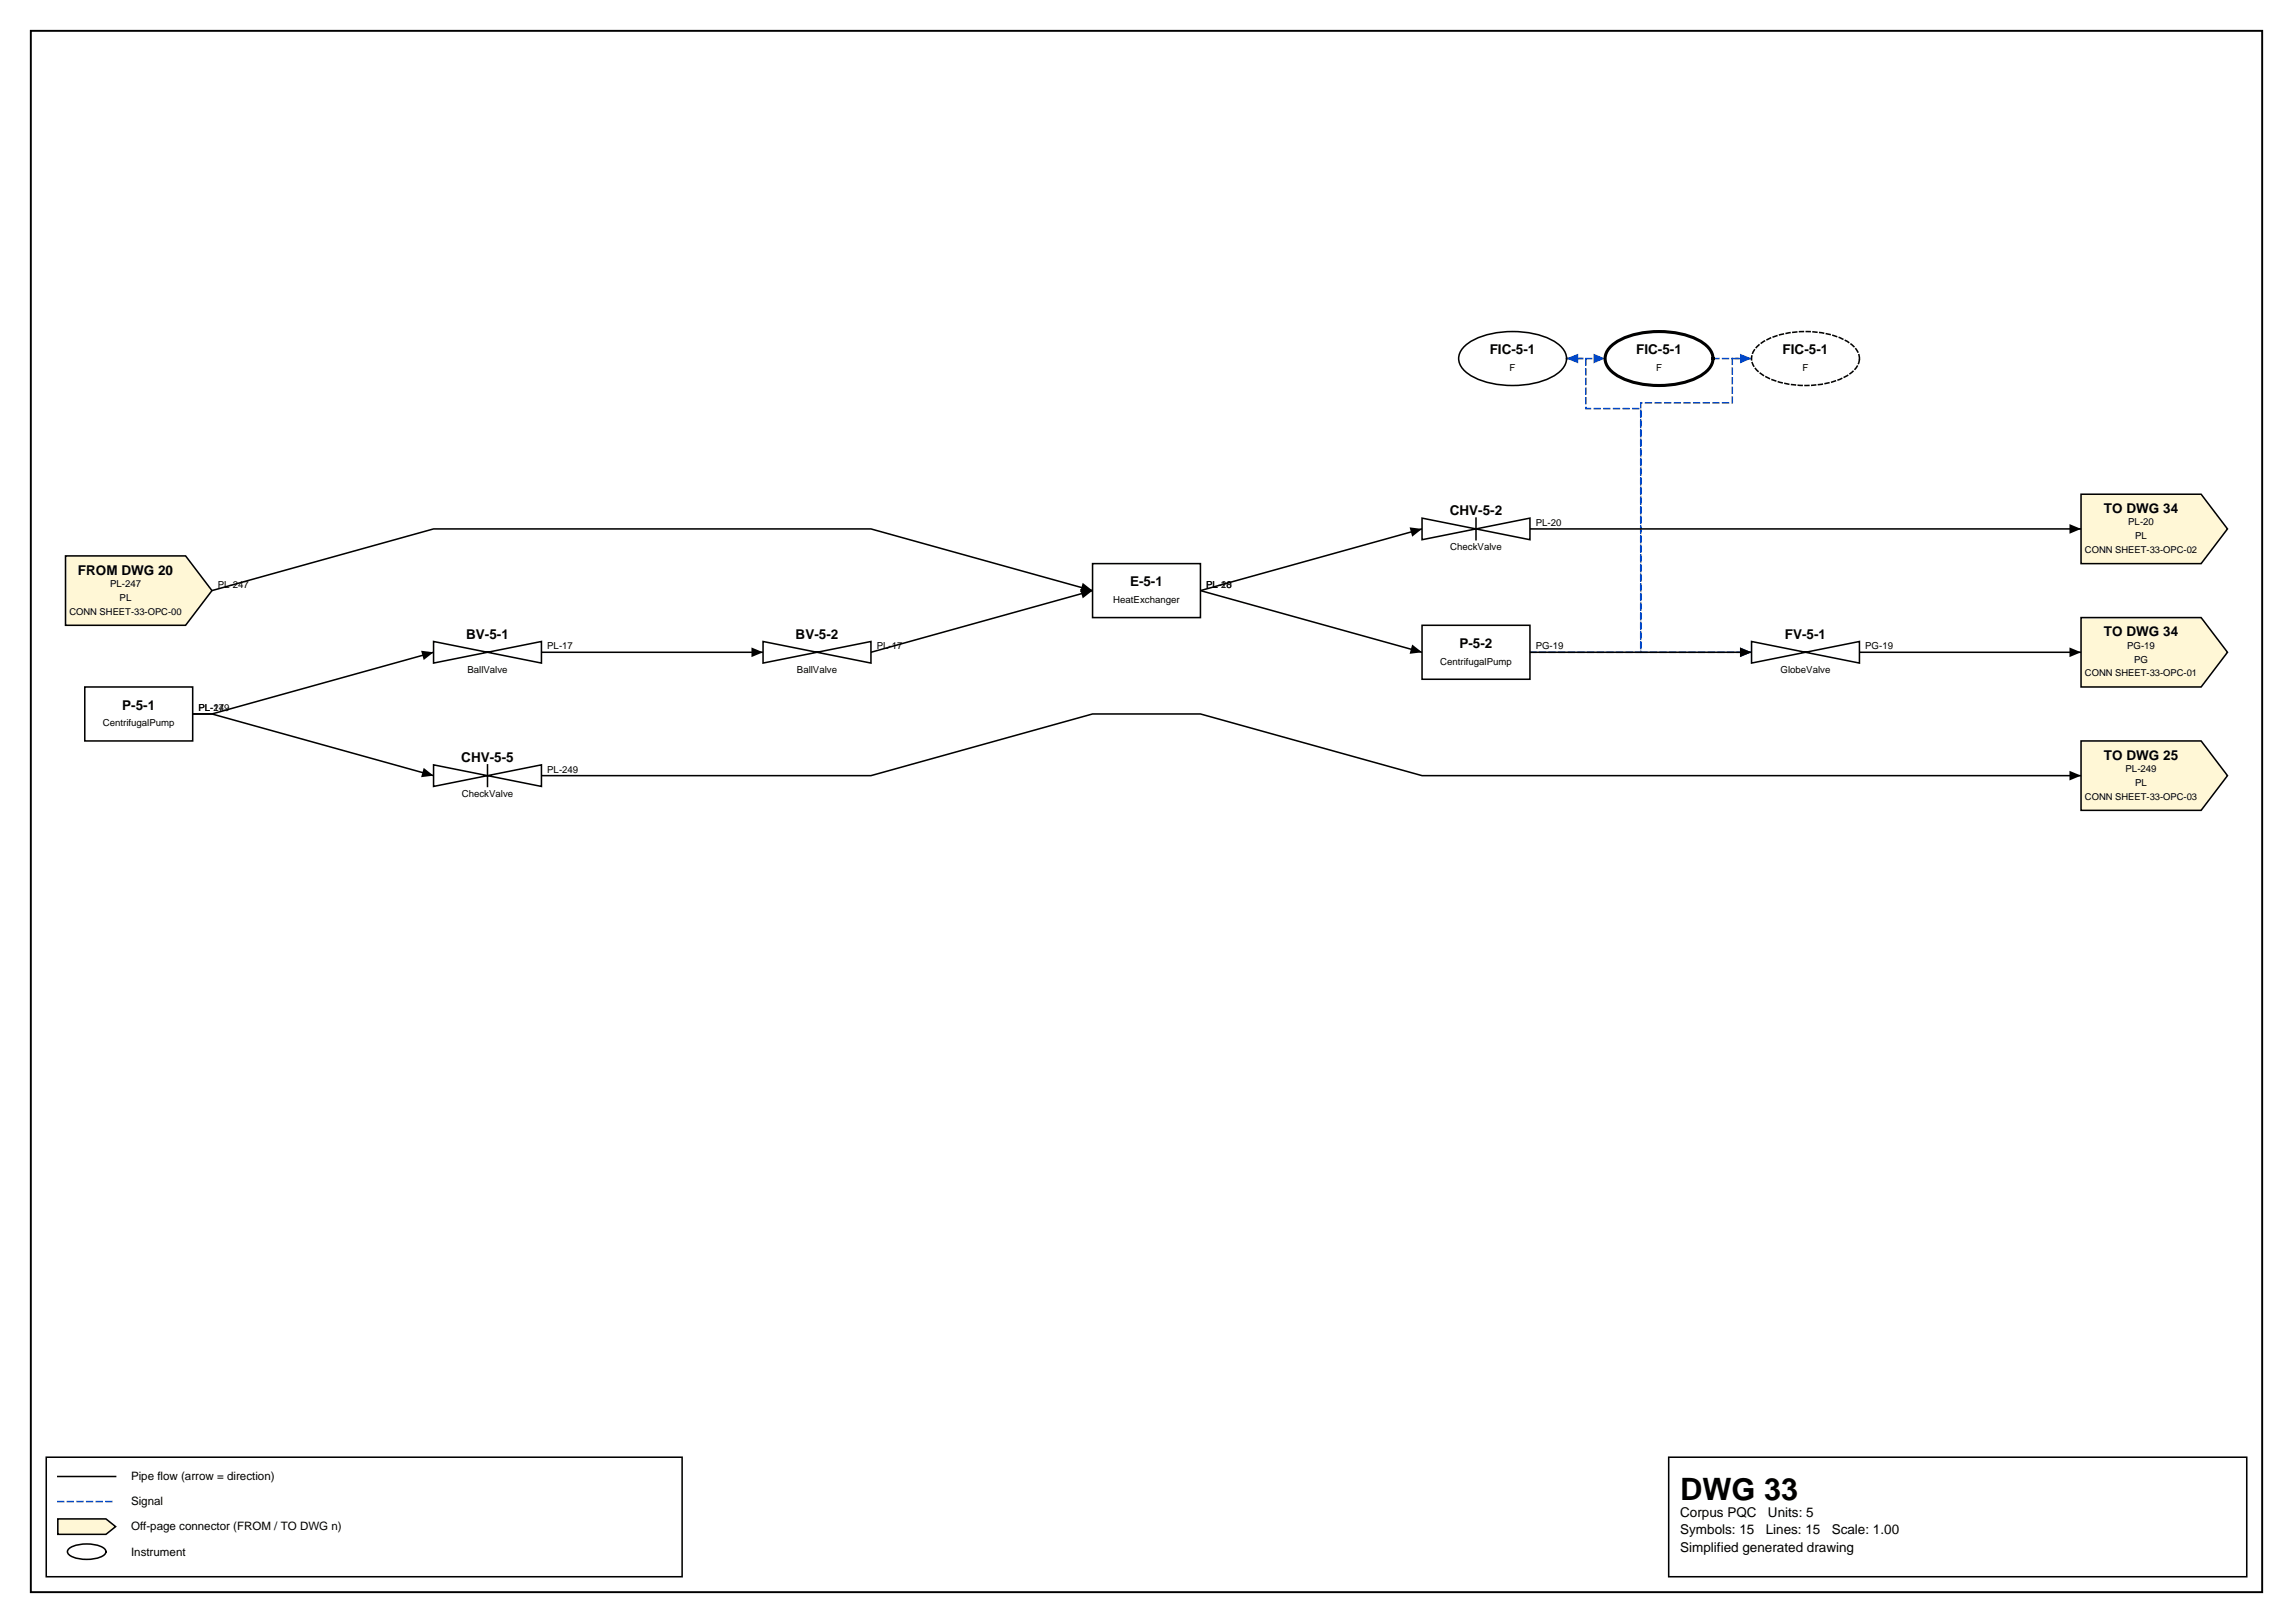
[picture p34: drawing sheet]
<svg xmlns="http://www.w3.org/2000/svg" width="420mm" height="297mm" viewBox="0 0 420 297" stroke-linecap="round" stroke-linejoin="round" font-family="sans-serif">
<defs><g id="words">
<text font-size="5.6" x="307.6" y="274.5">DWG 33</text>
<g font-size="2.5">
<text x="272.7" y="64.8">FIC-5-1</text>
<text x="299.6" y="64.8">FIC-5-1</text>
<text x="326.4" y="64.8">FIC-5-1</text>
<text x="265.4" y="94.3">CHV-5-2</text>
<text x="385.2" y="93.9">TO DWG 34</text>
<text x="14.3" y="105.1">FROM DWG 20</text>
<text x="206.9" y="107.3">E-5-1</text>
<text x="85.3" y="116.9">BV-5-1</text>
<text x="145.7" y="116.9">BV-5-2</text>
<text x="267.2" y="118.6">P-5-2</text>
<text x="326.8" y="116.9">FV-5-1</text>
<text x="385.2" y="116.4">TO DWG 34</text>
<text x="22.4" y="129.9">P-5-1</text>
<text x="84.5" y="139.5">CHV-5-5</text>
<text x="385.2" y="139">TO DWG 25</text>
<text x="307.6" y="277.6">Corpus PQC</text>
<text x="307.6" y="280.8">Symbols: 15</text>
<text x="323.3" y="280.8">Lines: 15</text>
<text x="323.7" y="277.6">Units: 5</text>
<text x="335.3" y="280.8">Scale: 1.00</text>
<text x="307.6" y="284">Simplified generated drawing</text>
</g>
<g font-size="2.1">
<text x="24" y="270.9">Pipe flow (arrow = direction)</text>
<text x="24" y="275.5">Signal</text>
<text x="24" y="280.1">Off-page connector (FROM / TO DWG n)</text>
<text x="24" y="284.7">Instrument</text>
</g>
<g font-size="1.8">
<text x="276.4" y="67.9">F</text>
<text x="303.2" y="67.9">F</text>
<text x="330" y="67.9">F</text>
<text x="265.5" y="100.6">CheckValve</text>
<text x="281.2" y="96.3">PL-20</text>
<text x="389.6" y="96.1">PL-20</text>
<text x="390.9" y="98.7">PL</text>
<text x="20.1" y="107.4">PL-247</text>
<text x="39.9" y="107.6">PL-247</text>
<text x="220.8" y="107.6">PL-18</text>
<text x="223.6" y="107.6">20</text>
<text x="21.9" y="110">PL</text>
<text x="203.8" y="110.4">HeatExchanger</text>
<text x="100.2" y="118.9">PL-17</text>
<text x="160.5" y="118.9">PL-17</text>
<text x="281.2" y="118.9">PG-19</text>
<text x="341.5" y="118.9">PG-19</text>
<text x="389.4" y="118.7">PG-19</text>
<text x="85.6" y="123.2">BallValve</text>
<text x="145.9" y="123.2">BallValve</text>
<text x="263.7" y="121.6">CentrifugalPump</text>
<text x="326" y="123.2">GlobeValve</text>
<text x="390.7" y="121.3">PG</text>
<text x="36.3" y="130.1">PL-17</text>
<text x="39.1" y="130.1">249</text>
<text x="18.8" y="132.9">CentrifugalPump</text>
<text x="100.2" y="141.4">PL-249</text>
<text x="389.1" y="141.3">PL-249</text>
<text x="390.9" y="143.8">PL</text>
<text x="84.5" y="145.8">CheckValve</text>
</g>
<g font-size="1.7">
<text x="381.7" y="101.2">CONN SHEET-33-OPC-02</text>
<text x="12.7" y="112.5">CONN SHEET-33-OPC-00</text>
<text x="381.7" y="123.8">CONN SHEET-33-OPC-01</text>
<text x="381.7" y="146.4">CONN SHEET-33-OPC-03</text>
</g>
</g></defs>
<path d="M5.6 5.6h408.6v285.8h-408.6z" fill="none" stroke="#000" stroke-width=".35"/>
<path d="M8.5 266.7h116.4v21.9h-116.4zM10.6 270.2h10.6M305.5 266.7h105.8v21.9h-105.8z" fill="none" stroke="#000" stroke-width=".28"/>
<path d="M10.6 274.8h10.6" fill="none" stroke="#0046c8" stroke-width=".28" stroke-dasharray="1.1 .7"/>
<path d="M10.6 278h8.8l1.8 1.4-1.8 1.4h-8.8z" fill="#fff7d6" stroke="#000" stroke-width=".28"/>
<path d="M99.1 119.4h40.6M12.7 283.4a6.7 6.7 0 0 1 6.3 0 .72 .72 0 0 1 0 1.2 6.7 6.7 0 0 1-6.3 0 .72 .72 0 0 1 0-1.2z" fill="none" stroke="#000" stroke-width=".28"/>
<path d="M137.6 118.5l2.1 .9-2.1 .9z" fill="#000"/>
<path d="M313.6 65.6h7.1" fill="none" stroke="#0046c8" stroke-width=".28" stroke-dasharray="1.1 .7"/>
<path d="M318.6 64.7l2.1 .9-2.1 .9z" fill="#0046c8"/>
<path d="M320.7 65.6h-3.6v8.1h-16.7v45.7h20.3" fill="none" stroke="#0046c8" stroke-width=".28" stroke-dasharray="1.1 .7"/>
<path d="M318.6 118.5l2.1 .9-2.1 .9z" fill="#0046c8"/>
<path d="M286.8 65.6h7.1" fill="none" stroke="#0046c8" stroke-width=".28" stroke-dasharray="1.1 .7"/>
<path d="M291.7 64.7l2.2 .9-2.2 .9z" fill="#0046c8"/>
<path d="M38.8 108.1l40.6-11.3h80.1l40.5 11.3M99.1 142h60.4l40.5-11.3h19.8l40.5 11.3h120.7" fill="none" stroke="#000" stroke-width=".28"/>
<path d="M198.2 106.7l1.8 1.4-2.3 .3zM378.9 141.1l2.1 .9-2.1 .8z" fill="#000"/>
<path d="M280.1 119.4h20.3v-44.6h-10.1v-9.2h-3.5" fill="none" stroke="#0046c8" stroke-width=".28" stroke-dasharray="1.1 .7"/>
<path d="M286.8 65.6l2.1-.9v1.8z" fill="#0046c8"/>
<path d="M260.3 96.8l-40.5 11.3 40.5 11.3M280.1 96.8h100.9M79.4 119.4l-40.6 11.3h-3.5h3.5l40.6 11.3M200 108.1l-40.5 11.3M280.1 119.4h40.6M340.4 119.4h40.6" fill="none" stroke="#000" stroke-width=".28"/>
<path d="M258.1 96.5l2.2 .3-1.8 1.4zM378.9 95.9l2.1 .9-2.1 .9zM77.1 119.1l2.3 .3-1.8 1.4zM197.7 107.8l2.3 .3-1.8 1.4zM258.5 118l1.8 1.4-2.2 .3zM318.6 118.5l2.1 .9-2.1 .9zM378.9 118.5l2.1 .9-2.1 .9zM77.6 140.5l1.8 1.5-2.3 .2z" fill="#000"/>
<g fill="#fff7d6" stroke="#000" stroke-width=".28">
<path d="M381 135.6h22l4.8 6.4-4.8 6.3h-22z"/>
<path d="M381 113h22l4.8 6.4-4.8 6.3h-22z"/>
</g>
<path d="M79.4 114.4h19.7v9.9h-19.7z" fill="#fff"/>
<g fill="#fff" stroke="#000" stroke-width=".28">
<path d="M79.4 117.4l19.7 4v-4l-19.7 4z"/>
<path d="M268 63.5a12.8 12.8 0 0 1 8.9-2.8 12.8 12.8 0 0 1 9 2.8 2.96 2.96 0 0 1-.7 4.8 15.5 15.5 0 0 1-11.1 2 10.7 10.7 0 0 1-6.1-2.6 2.82 2.82 0 0 1 0-4.2z"/>
</g>
<path d="M294.8 63.5a12.8 12.8 0 0 1 8.9-2.8 12.8 12.8 0 0 1 9 2.8 2.96 2.96 0 0 1-.7 4.8 15.5 15.5 0 0 1-11.1 2 10.7 10.7 0 0 1-6.1-2.6 2.82 2.82 0 0 1 0-4.2z" fill="#fff" stroke="#000" stroke-width=".56"/>
<path d="M321.6 63.5a12.8 12.8 0 0 1 9-2.8 12.8 12.8 0 0 1 8.9 2.8 2.96 2.96 0 0 1-.7 4.8 15.5 15.5 0 0 1-11.1 2 10.7 10.7 0 0 1-6.1-2.6 2.82 2.82 0 0 1 0-4.2z" fill="#fff" stroke="#000" stroke-width=".28" stroke-dasharray=".7 .5"/>
<path d="M12 101.7h22l4.8 6.4-4.8 6.3h-22z" fill="#fff7d6" stroke="#000" stroke-width=".28"/>
<path d="M79.4 137h19.7v9.9h-19.7z" fill="#fff"/>
<path d="M79.4 140l19.7 3.9v-3.9l-19.7 3.9z" fill="#fff" stroke="#000" stroke-width=".28"/>
<path d="M89.3 140v3.9" fill="none" stroke="#000" stroke-width=".28"/>
<path d="M260.3 114.4h19.8v9.9h-19.8z" fill="#fff" stroke="#000" stroke-width=".28"/>
<path d="M381 90.5h22l4.8 6.3-4.8 6.4h-22z" fill="#fff7d6" stroke="#000" stroke-width=".28"/>
<path d="M260.3 91.9h19.8v9.8h-19.8z" fill="#fff"/>
<path d="M260.3 94.8l19.8 4v-4l-19.8 4z" fill="#fff" stroke="#000" stroke-width=".28"/>
<path d="M270.2 94.8v4" fill="none" stroke="#000" stroke-width=".28"/>
<g fill="#fff">
<path d="M320.7 114.4h19.7v9.9h-19.7z"/>
<path d="M139.7 114.4h19.8v9.9h-19.8z"/>
</g>
<g fill="#fff" stroke="#000" stroke-width=".28">
<path d="M320.7 117.4l19.7 4v-4l-19.7 4z"/>
<path d="M200 103.2h19.8v9.8h-19.8z"/>
<path d="M15.5 125.7h19.8v9.9h-19.8z"/>
<path d="M139.7 117.4l19.8 4v-4l-19.8 4z"/>
</g>
<use href="#words"/>
</svg>
